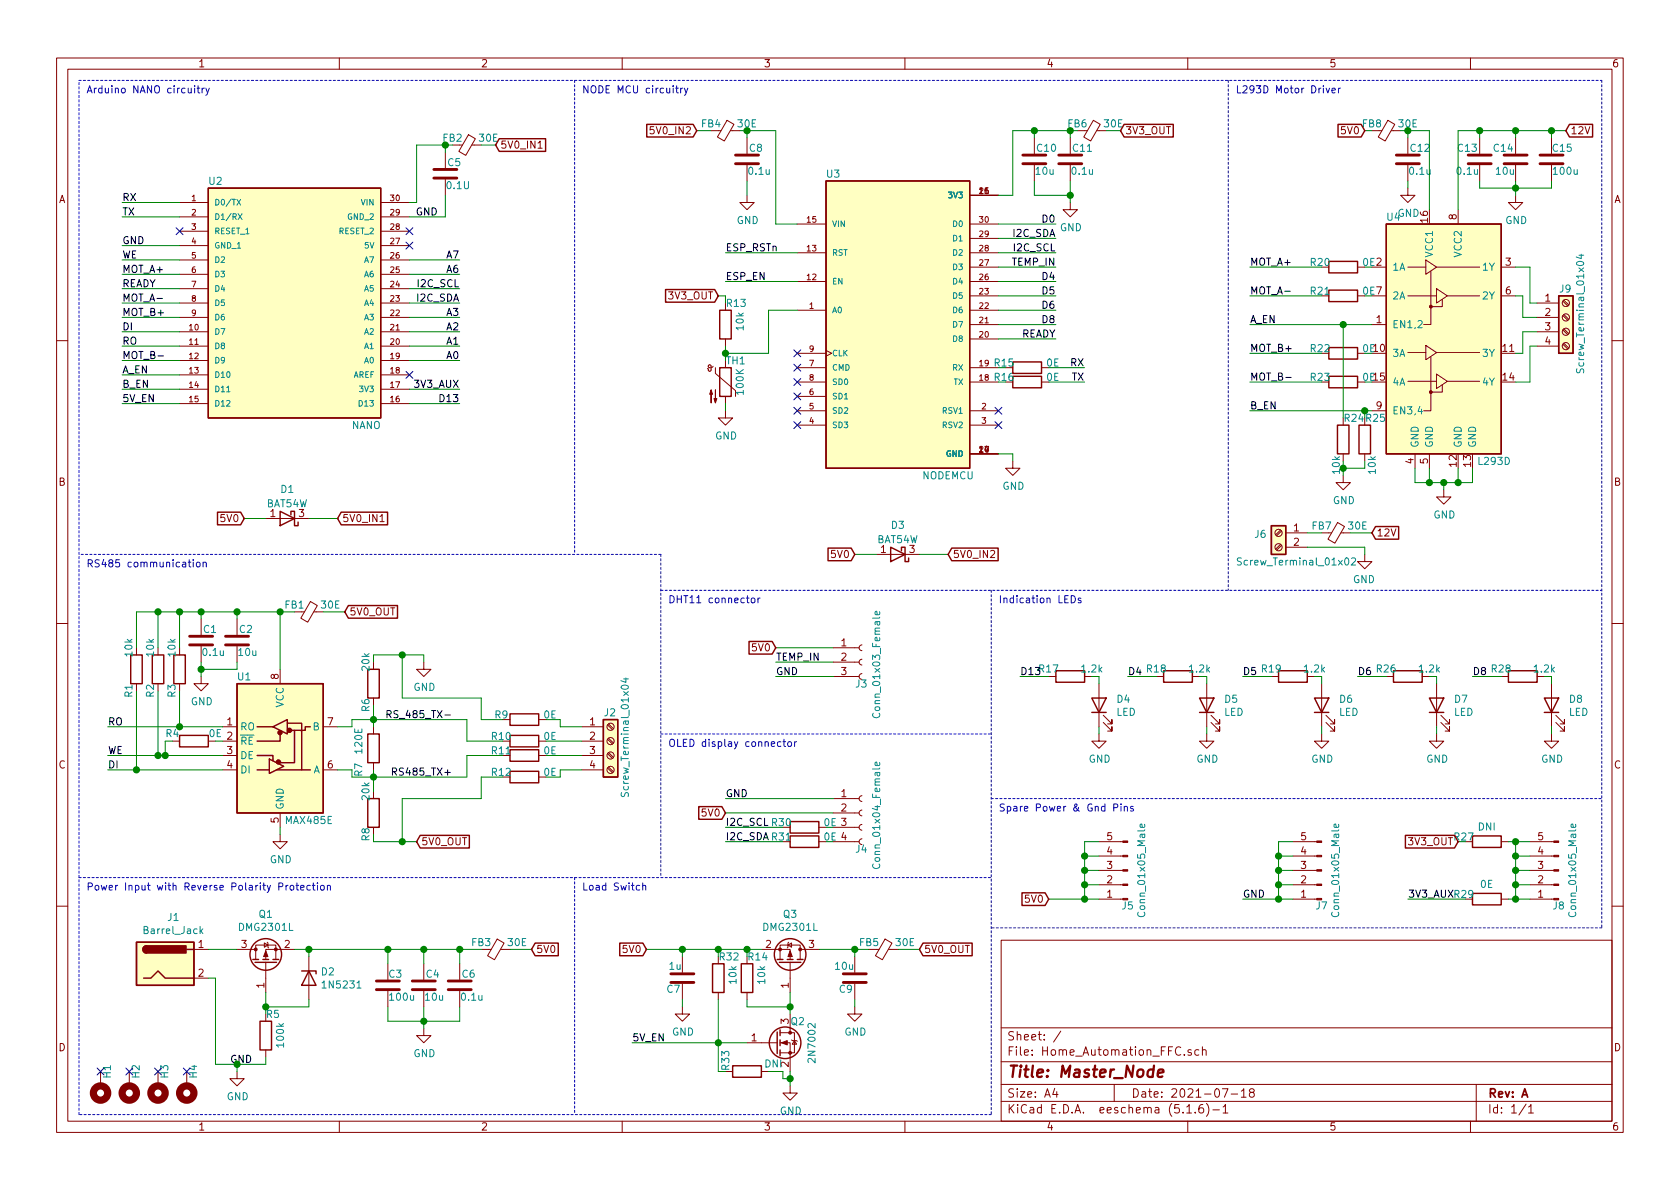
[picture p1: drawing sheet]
<svg xmlns="http://www.w3.org/2000/svg" width="297mm" height="210mm" viewBox="0 0 297 210" stroke-linecap="round" stroke-linejoin="round" font-family="sans-serif">
<defs><g id="words">
<text font-size="2.8" fill="#840000" x="178" y="190.5">Title: Master_Node</text>
<g font-size="2.1" fill="#840000">
<text x="178" y="184">Sheet: /</text>
<text x="178" y="186.7">File: Home_Automation_FFC.sch</text>
<text x="178" y="196.9">KiCad E.D.A. eeschema (5.1.6)-1</text>
<text x="178" y="194.1">Size: A4</text>
<text x="200" y="194.1">Date: 2021-07-18</text>
<text x="263" y="194.1">Rev: A</text>
<text x="263" y="196.9">Id: 1/1</text>
</g>
<g font-size="1.8" fill="#840000">
<text x="35" y="11.9">1</text>
<text x="85" y="11.9">2</text>
<text x="135" y="11.9">3</text>
<text x="185" y="11.9">4</text>
<text x="235" y="11.9">5</text>
<text x="285" y="11.9">6</text>
<text x="115.5" y="23.7">5V0_IN2</text>
<text x="198.9" y="23.7">3V3_OUT</text>
<text x="237.4" y="23.7">5V0</text>
<text x="277.6" y="23.7">12V</text>
<text x="88.4" y="26.3">5V0_IN1</text>
<text x="10.4" y="35.9">A</text>
<text x="285.4" y="35.9">A</text>
<text x="252.5" y="39.3" transform="rotate(-90 252.5 39.3)">16</text>
<text x="257.6" y="38.8" transform="rotate(-90 257.6 38.8)">8</text>
<text x="266.2" y="47">3</text>
<text x="118.3" y="53">3V3_OUT</text>
<text x="266.2" y="52.1">6</text>
<text x="273.2" y="53.3">1</text>
<text x="243.4" y="57.1">1</text>
<text x="273.2" y="55.9">2</text>
<text x="273.2" y="58.4">3</text>
<text x="265.7" y="62.2">11</text>
<text x="273.2" y="61">4</text>
<text x="265.7" y="67.3">14</text>
<text x="243.4" y="72.4">9</text>
<text x="249.9" y="82" transform="rotate(-90 249.9 82)">4</text>
<text x="252.5" y="82" transform="rotate(-90 252.5 82)">5</text>
<text x="257.6" y="82.5" transform="rotate(-90 257.6 82.5)">12</text>
<text x="260.1" y="82.5" transform="rotate(-90 260.1 82.5)">13</text>
<text x="10.4" y="85.9">B</text>
<text x="285.4" y="85.9">B</text>
<text x="39.2" y="92.3">5V0</text>
<text x="47.8" y="91.4">1</text>
<text x="52.9" y="91.4">3</text>
<text x="60.5" y="92.3">5V0_IN1</text>
<text x="228.8" y="94">1</text>
<text x="243.4" y="94.9">12V</text>
<text x="147.2" y="98.7">5V0</text>
<text x="155.7" y="97.8">1</text>
<text x="160.8" y="97.8">3</text>
<text x="168.4" y="98.7">5V0_IN2</text>
<text x="228.8" y="96.5">2</text>
<text x="61.7" y="108.8">5V0_OUT</text>
<text x="133.2" y="115.2">5V0</text>
<text x="148.7" y="114.3">1</text>
<text x="148.7" y="116.8">2</text>
<text x="148.7" y="119.4">3</text>
<text x="49.3" y="120.1" transform="rotate(-90 49.3 120.1)">8</text>
<text x="40.2" y="128.3">1</text>
<text x="40.2" y="130.8">2</text>
<text x="57.9" y="128.3">7</text>
<text x="104.3" y="128.3">1</text>
<text x="104.3" y="130.8">2</text>
<text x="10.4" y="135.9">C</text>
<text x="40.2" y="133.3">3</text>
<text x="40.2" y="135.9">4</text>
<text x="57.9" y="135.9">6</text>
<text x="104.3" y="133.3">3</text>
<text x="104.3" y="135.9">4</text>
<text x="285.4" y="135.9">C</text>
<text x="148.7" y="141">1</text>
<text x="148.7" y="143.5">2</text>
<text x="49.3" y="145.5" transform="rotate(-90 49.3 145.5)">5</text>
<text x="74.4" y="149.5">5V0_OUT</text>
<text x="124.3" y="144.4">5V0</text>
<text x="195.7" y="148.6">5</text>
<text x="230" y="148.6">5</text>
<text x="249.1" y="149.5">3V3_OUT</text>
<text x="271.9" y="148.6">5</text>
<text x="195.7" y="153.7">3</text>
<text x="195.7" y="151.1">4</text>
<text x="230" y="153.7">3</text>
<text x="230" y="151.1">4</text>
<text x="271.9" y="153.7">3</text>
<text x="271.9" y="151.1">4</text>
<text x="181.5" y="159.6">5V0</text>
<text x="195.7" y="158.7">1</text>
<text x="195.7" y="156.2">2</text>
<text x="230" y="158.7">1</text>
<text x="230" y="156.2">2</text>
<text x="271.9" y="158.7">1</text>
<text x="271.9" y="156.2">2</text>
<text x="35.1" y="167.6">1</text>
<text x="42.7" y="167.6">3</text>
<text x="50.3" y="167.6">2</text>
<text x="135.4" y="167.6">2</text>
<text x="143" y="167.6">3</text>
<text x="35.1" y="172.7">2</text>
<text x="94.8" y="168.5">5V0</text>
<text x="110.4" y="168.5">5V0</text>
<text x="163.3" y="168.5">5V0_OUT</text>
<text x="46.7" y="174.7" transform="rotate(-90 46.7 174.7)">1</text>
<text x="139.4" y="174.7" transform="rotate(-90 139.4 174.7)">1</text>
<text x="10.4" y="185.9">D</text>
<text x="132.9" y="184.1">1</text>
<text x="139.4" y="181.1" transform="rotate(-90 139.4 181.1)">3</text>
<text x="285.4" y="185.9">D</text>
<text x="35" y="199.9">1</text>
<text x="85" y="199.9">2</text>
<text x="135" y="199.9">3</text>
<text x="185" y="199.9">4</text>
<text x="235" y="199.9">5</text>
<text x="285" y="199.9">6</text>
</g>
<g font-size="1.8" fill="#0000c2">
<text x="15.2" y="16.5">Arduino NANO circuitry</text>
<text x="102.9" y="16.5">NODE MCU circuitry</text>
<text x="218.4" y="16.5">L293D Motor Driver</text>
<text x="15.2" y="100.3">RS485 communication</text>
<text x="118.1" y="106.7">DHT11 connector</text>
<text x="176.5" y="106.7">Indication LEDs</text>
<text x="118.1" y="132.1">OLED display connector</text>
<text x="176.5" y="143.5">Spare Power &amp; Gnd Pins</text>
<text x="15.2" y="157.5">Power Input with Reverse Polarity Protection</text>
<text x="102.9" y="157.5">Load Switch</text>
</g>
<g font-size="1.8" fill="#008484">
<text x="124.1" y="22.5">FB4</text>
<text x="79.2" y="29.4">C5</text>
<text x="132.5" y="26.8">C8</text>
<text x="183.4" y="26.8">C10</text>
<text x="189.8" y="26.8">C11</text>
<text x="249.5" y="26.8">C12</text>
<text x="257.8" y="26.8">C13</text>
<text x="264.2" y="26.8">C14</text>
<text x="274.6" y="26.8">C15</text>
<text x="37" y="32.7">U2</text>
<text x="79.1" y="33.4">0.1U</text>
<text x="132.5" y="30.9">0.1u</text>
<text x="146.2" y="31.4">U3</text>
<text x="183.2" y="30.9">10u</text>
<text x="189.6" y="30.9">0.1u</text>
<text x="249.3" y="30.9">0.1u</text>
<text x="257.7" y="30.9">0.1u</text>
<text x="264.6" y="30.9">10u</text>
<text x="274.8" y="30.9">100u</text>
<text x="130.3" y="39.6">GND</text>
<text x="187.4" y="40.9">GND</text>
<text x="245.3" y="39">U4</text>
<text x="247.1" y="38.3">GND</text>
<text x="266.1" y="39.6">GND</text>
<text x="231.8" y="47">R20</text>
<text x="246.1" y="47.9">1A</text>
<text x="253.4" y="45.4" transform="rotate(-90 253.4 45.4)">VCC1</text>
<text x="258.4" y="45.4" transform="rotate(-90 258.4 45.4)">VCC2</text>
<text x="262.3" y="47.9">1Y</text>
<text x="231.8" y="52.1">R21</text>
<text x="246.1" y="53">2A</text>
<text x="262.3" y="53">2Y</text>
<text x="275.8" y="51.7">J9</text>
<text x="128.5" y="54.3">R13</text>
<text x="131.5" y="58.3" transform="rotate(-90 131.5 58.3)">10k</text>
<text x="246.1" y="58">EN1,2</text>
<text x="128.4" y="64.4">TH1</text>
<text x="185.1" y="64.8">0E</text>
<text x="231.8" y="62.3">R22</text>
<text x="246.1" y="63.1">3A</text>
<text x="262.3" y="63.1">3Y</text>
<text x="280.1" y="65.2" transform="rotate(-90 280.1 65.2)">Screw_Terminal_01x04</text>
<text x="131.5" y="69.7" transform="rotate(-90 131.5 69.7)">100K</text>
<text x="185.1" y="67.4">0E</text>
<text x="231.8" y="67.4">R23</text>
<text x="246.1" y="68.2">4A</text>
<text x="262.3" y="68.2">4Y</text>
<text x="62.2" y="75.9">NANO</text>
<text x="126.4" y="77.7">GND</text>
<text x="237.8" y="74.6">R24 R25</text>
<text x="246.1" y="73.3">EN3,4</text>
<text x="243.3" y="83.7" transform="rotate(-90 243.3 83.7)">10k</text>
<text x="250.8" y="79.2" transform="rotate(-90 250.8 79.2)">GND</text>
<text x="253.4" y="79.2" transform="rotate(-90 253.4 79.2)">GND</text>
<text x="258.4" y="79.2" transform="rotate(-90 258.4 79.2)">GND</text>
<text x="261" y="79.2" transform="rotate(-90 261 79.2)">GND</text>
<text x="261.5" y="82.2">L293D</text>
<text x="47.1" y="89.7">BAT54W</text>
<text x="49.7" y="87.2">D1</text>
<text x="163.1" y="84.8">NODEMCU</text>
<text x="177.2" y="86.6">GND</text>
<text x="235.7" y="89.1">GND</text>
<text x="157.6" y="93.5">D3</text>
<text x="221.9" y="95.1">J6</text>
<text x="232" y="93.6">FB7</text>
<text x="238.5" y="93.6">30E</text>
<text x="253.4" y="91.7">GND</text>
<text x="155.1" y="96.1">BAT54W</text>
<text x="219.5" y="100">Screw_Terminal_01x02</text>
<text x="50.4" y="107.6">FB1</text>
<text x="56.8" y="107.6">30E</text>
<text x="239.2" y="103.1">GND</text>
<text x="36" y="111.9">C1</text>
<text x="42.4" y="111.9">C2</text>
<text x="23.4" y="116" transform="rotate(-90 23.4 116)">10k</text>
<text x="27.2" y="116" transform="rotate(-90 27.2 116)">10k</text>
<text x="31" y="116" transform="rotate(-90 31 116)">10k</text>
<text x="36" y="116">0.1u</text>
<text x="42.2" y="116">10u</text>
<text x="65.3" y="118.6" transform="rotate(-90 65.3 118.6)">20k</text>
<text x="183.8" y="118.9">R17</text>
<text x="191.3" y="118.9">1.2k</text>
<text x="202.8" y="118.9">R18</text>
<text x="210.4" y="118.9">1.2k</text>
<text x="223.1" y="118.9">R19</text>
<text x="230.7" y="118.9">1.2k</text>
<text x="243.5" y="118.9">R26</text>
<text x="251" y="118.9">1.2k</text>
<text x="263.8" y="118.9">R28</text>
<text x="271.3" y="118.9">1.2k</text>
<text x="23.4" y="123.3" transform="rotate(-90 23.4 123.3)">R1</text>
<text x="27.2" y="123.3" transform="rotate(-90 27.2 123.3)">R2</text>
<text x="31" y="123.3" transform="rotate(-90 31 123.3)">R3</text>
<text x="33.7" y="124.7">GND</text>
<text x="42.1" y="120.3">U1</text>
<text x="50.2" y="125.1" transform="rotate(-90 50.2 125.1)">VCC</text>
<text x="65.3" y="125.8" transform="rotate(-90 65.3 125.8)">R6</text>
<text x="73.1" y="122.2">GND</text>
<text x="151.3" y="121.6">J3</text>
<text x="197.5" y="124.3">D4</text>
<text x="216.6" y="124.3">D5</text>
<text x="236.9" y="124.3">D6</text>
<text x="257.2" y="124.3">D7</text>
<text x="277.5" y="124.3">D8</text>
<text x="29.4" y="130.3">R4</text>
<text x="37" y="130.3">0E</text>
<text x="42.4" y="129.2">RO</text>
<text x="42.4" y="131.7">RE</text>
<text x="55.4" y="129.2">B</text>
<text x="87" y="130.9">R10</text>
<text x="87.5" y="127">R9</text>
<text x="96.2" y="130.9">0E</text>
<text x="96.2" y="127">0E</text>
<text x="106.9" y="126.7">J2</text>
<text x="155.6" y="126.3" transform="rotate(-90 155.6 126.3)">Conn_01x03_Female</text>
<text x="197.4" y="126.6">LED</text>
<text x="216.4" y="126.6">LED</text>
<text x="236.7" y="126.6">LED</text>
<text x="257" y="126.6">LED</text>
<text x="277.4" y="126.6">LED</text>
<text x="42.4" y="134.2">DE</text>
<text x="42.4" y="136.8">DI</text>
<text x="55.4" y="136.8">A</text>
<text x="64.1" y="133.1" transform="rotate(-90 64.1 133.1)">120E</text>
<text x="87" y="133.4">R11</text>
<text x="87" y="137.2">R12</text>
<text x="96.2" y="133.4">0E</text>
<text x="96.2" y="137.2">0E</text>
<text x="192.5" y="134.9">GND</text>
<text x="211.5" y="134.9">GND</text>
<text x="231.9" y="134.9">GND</text>
<text x="252.2" y="134.9">GND</text>
<text x="272.5" y="134.9">GND</text>
<text x="50.2" y="143.3" transform="rotate(-90 50.2 143.3)">GND</text>
<text x="65.3" y="141.4" transform="rotate(-90 65.3 141.4)">20k</text>
<text x="111.2" y="140.2" transform="rotate(-90 111.2 140.2)">Screw_Terminal_01x04</text>
<text x="50.6" y="145.7">MAX485E</text>
<text x="65.3" y="148.7" transform="rotate(-90 65.3 148.7)">R8</text>
<text x="261.4" y="146.9">DNI</text>
<text x="47.7" y="152.6">GND</text>
<text x="151.3" y="150.8">J4</text>
<text x="155.6" y="152.9" transform="rotate(-90 155.6 152.9)">Conn_01x04_Female</text>
<text x="198.4" y="160.8">J5</text>
<text x="202.5" y="161.6" transform="rotate(-90 202.5 161.6)">Conn_01x05_Male</text>
<text x="232.7" y="160.8">J7</text>
<text x="236.8" y="161.6" transform="rotate(-90 236.8 161.6)">Conn_01x05_Male</text>
<text x="261.8" y="157">0E</text>
<text x="274.6" y="160.8">J8</text>
<text x="278.7" y="161.6" transform="rotate(-90 278.7 161.6)">Conn_01x05_Male</text>
<text x="25.7" y="165.2">Barrel_Jack</text>
<text x="29.7" y="162.9">J1</text>
<text x="42.4" y="164.6">DMG2301L</text>
<text x="45.8" y="162.3">Q1</text>
<text x="83.4" y="167.3">FB3</text>
<text x="89.9" y="167.3">30E</text>
<text x="135.1" y="164.6">DMG2301L</text>
<text x="138.5" y="162.3">Q3</text>
<text x="152" y="167.3">FB5</text>
<text x="158.4" y="167.3">30E</text>
<text x="56.8" y="172.5">D2</text>
<text x="68.8" y="172.9">C3</text>
<text x="75.4" y="172.9">C4</text>
<text x="81.7" y="172.9">C6</text>
<text x="118.4" y="171.5">1u</text>
<text x="127.3" y="169.8">R32</text>
<text x="130.2" y="173.9" transform="rotate(-90 130.2 173.9)">10k</text>
<text x="132.4" y="169.8">R14</text>
<text x="135.3" y="173.9" transform="rotate(-90 135.3 173.9)">10k</text>
<text x="147.8" y="171.5">10u</text>
<text x="57.3" y="174.8">1N5231</text>
<text x="69" y="177">100u</text>
<text x="75.3" y="177">10u</text>
<text x="81.7" y="177">0.1u</text>
<text x="118" y="175.6">C7</text>
<text x="148.4" y="175.6">C9</text>
<text x="47.1" y="180">R5</text>
<text x="50.2" y="185.1" transform="rotate(-90 50.2 185.1)">100k</text>
<text x="118.8" y="183.1">GND</text>
<text x="139.9" y="181.3">Q2</text>
<text x="149.3" y="183.1">GND</text>
<text x="19.6" y="190.6" transform="rotate(-90 19.6 190.6)">H1</text>
<text x="24.7" y="190.6" transform="rotate(-90 24.7 190.6)">H2</text>
<text x="29.8" y="190.6" transform="rotate(-90 29.8 190.6)">H3</text>
<text x="34.8" y="190.6" transform="rotate(-90 34.8 190.6)">H4</text>
<text x="73.1" y="186.9">GND</text>
<text x="129" y="189.2" transform="rotate(-90 129 189.2)">R33</text>
<text x="135.2" y="188.8">DNI</text>
<text x="139.4" y="188.7" transform="rotate(-90 139.4 188.7)">2</text>
<text x="144.2" y="187.5" transform="rotate(-90 144.2 187.5)">2N7002</text>
<text x="40.1" y="194.6">GND</text>
<text x="137.9" y="197.1">GND</text>
</g>
<g font-size="1.8" fill="#008400">
<text x="130.5" y="22.5">30E</text>
<text x="188.8" y="22.5">FB6</text>
<text x="195.3" y="22.5">30E</text>
<text x="240.9" y="22.5">FB8</text>
<text x="247.3" y="22.5">30E</text>
<text x="78.3" y="25.1">FB2</text>
<text x="84.8" y="25.1">30E</text>
<text x="241" y="47">0E2</text>
<text x="241" y="52.1">0E7</text>
<text x="175.9" y="64.8">R15</text>
<text x="241" y="62.3">0E10</text>
<text x="175.9" y="67.4">R16</text>
<text x="241" y="67.4">0E15</text>
<text x="236.9" y="83.7" transform="rotate(-90 236.9 83.7)">10k</text>
<text x="64.1" y="137.3" transform="rotate(-90 64.1 137.3)">R7</text>
<text x="145.7" y="148.6">0E 4</text>
<text x="145.7" y="146.1">0E 3</text>
<text x="257.2" y="148.6">R27</text>
</g>
<g font-size="1.8">
<text x="21.6" y="35.6">RX</text>
<text x="21.6" y="38.1">TX</text>
<text x="73.5" y="38.1">GND</text>
<text x="179.2" y="41.9">I2C_SDA</text>
<text x="184.4" y="39.4">D0</text>
<text x="21.6" y="43.2">GND</text>
<text x="21.6" y="45.7">WE</text>
<text x="79" y="45.7">A7</text>
<text x="128.3" y="44.4">ESP_RSTn</text>
<text x="179" y="47">TEMP_IN</text>
<text x="179.4" y="44.4">I2C_SCL</text>
<text x="221" y="47">MOT_A+</text>
<text x="21.6" y="53.3">MOT_A-</text>
<text x="21.6" y="48.3">MOT_A+</text>
<text x="21.6" y="50.8">READY</text>
<text x="73.8" y="53.3">I2C_SDA</text>
<text x="74" y="50.8">I2C_SCL</text>
<text x="79" y="48.3">A6</text>
<text x="128.3" y="49.5">ESP_EN</text>
<text x="184.4" y="52.1">D5</text>
<text x="184.4" y="49.5">D4</text>
<text x="221" y="52.1">MOT_A-</text>
<text x="21.6" y="55.9">MOT_B+</text>
<text x="21.6" y="58.4">DI</text>
<text x="79" y="55.9">A3</text>
<text x="79" y="58.4">A2</text>
<text x="180.5" y="59.7">READY</text>
<text x="184.4" y="57.1">D8</text>
<text x="184.4" y="54.6">D6</text>
<text x="221" y="57.1">A_EN</text>
<text x="21.6" y="63.5">MOT_B-</text>
<text x="21.6" y="61">RO</text>
<text x="79" y="61">A1</text>
<text x="79" y="63.5">A0</text>
<text x="189.3" y="64.8">RX</text>
<text x="221" y="62.2">MOT_B+</text>
<text x="21.6" y="68.6">B_EN</text>
<text x="21.6" y="66">A_EN</text>
<text x="21.6" y="71.1">5V_EN</text>
<text x="73.4" y="68.6">3V3_AUX</text>
<text x="78" y="71.1">D13</text>
<text x="189.5" y="67.3">TX</text>
<text x="221" y="67.3">MOT_B-</text>
<text x="221" y="72.4">B_EN</text>
<text x="137.2" y="119.4">GND</text>
<text x="137.2" y="116.8">TEMP_IN</text>
<text x="180.3" y="119.4">D13</text>
<text x="199.4" y="119.4">D4</text>
<text x="219.7" y="119.4">D5</text>
<text x="240" y="119.4">D6</text>
<text x="260.3" y="119.4">D8</text>
<text x="19" y="128.3">RO</text>
<text x="69.8" y="127">RS_485_TX-</text>
<text x="19" y="133.3">WE</text>
<text x="19" y="135.9">DI</text>
<text x="70.3" y="137.2">RS485_TX+</text>
<text x="128.3" y="141">GND</text>
<text x="128.3" y="148.6">I2C_SDA R31</text>
<text x="128.3" y="146">I2C_SCL R30</text>
<text x="219.7" y="158.7">GND</text>
<text x="248.9" y="158.7">3V3_AUX R29</text>
<text x="111.8" y="184.1">5V_EN</text>
<text x="40.6" y="188">GND</text>
</g>
<g font-size="1.4" fill="#840000">
<text x="33.9" y="35.6">1</text>
<text x="69.1" y="35.6">30</text>
<text x="173.2" y="34.3">11</text>
<text x="174" y="34.3">6</text>
<text x="33.9" y="38.1">2</text>
<text x="33.9" y="40.6">3</text>
<text x="69.1" y="38.1">29</text>
<text x="69.1" y="40.6">28</text>
<text x="142.7" y="39.4">15</text>
<text x="173.2" y="39.4">30</text>
<text x="173.2" y="41.9">29</text>
<text x="33.9" y="45.7">5</text>
<text x="33.9" y="43.2">4</text>
<text x="69.1" y="45.7">26</text>
<text x="69.1" y="43.2">27</text>
<text x="142.7" y="44.4">13</text>
<text x="173.2" y="44.4">28</text>
<text x="173.2" y="47">27</text>
<text x="33.9" y="48.3">6</text>
<text x="33.9" y="50.8">7</text>
<text x="33.9" y="53.3">8</text>
<text x="69.1" y="48.3">25</text>
<text x="69.1" y="50.8">24</text>
<text x="69.1" y="53.3">23</text>
<text x="142.7" y="49.5">12</text>
<text x="173.2" y="49.5">26</text>
<text x="173.2" y="52.1">23</text>
<text x="33.5" y="58.4">10</text>
<text x="33.9" y="55.9">9</text>
<text x="69.1" y="55.9">22</text>
<text x="69.1" y="58.4">21</text>
<text x="143.1" y="54.6">1</text>
<text x="173.2" y="54.6">22</text>
<text x="173.2" y="57.1">21</text>
<text x="173.2" y="59.7">20</text>
<text x="33.5" y="61">11</text>
<text x="33.5" y="63.5">12</text>
<text x="69.1" y="61">20</text>
<text x="69.1" y="63.5">19</text>
<text x="143.1" y="64.8">7</text>
<text x="143.1" y="62.2">9</text>
<text x="173.2" y="64.8">19</text>
<text x="33.5" y="66">13</text>
<text x="33.5" y="68.6">14</text>
<text x="33.5" y="71.1">15</text>
<text x="69.1" y="71.1">16</text>
<text x="69.1" y="66">18</text>
<text x="69.1" y="68.6">17</text>
<text x="143.1" y="69.8">6</text>
<text x="143.1" y="67.3">8</text>
<text x="173.2" y="67.3">18</text>
<text x="143.1" y="74.9">4</text>
<text x="143.1" y="72.4">5</text>
<text x="173.6" y="72.4">2</text>
<text x="173.6" y="74.9">3</text>
<text x="173.2" y="80">10</text>
<text x="174" y="80">7</text>
</g>
<g font-size="1.4" fill="#008484">
<text x="167.9" y="35">3V3</text>
<text x="37.8" y="38.9">D1/RX</text>
<text x="37.8" y="36.3">D0/TX</text>
<text x="37.8" y="41.4">RESET_1</text>
<text x="60" y="41.4">RESET_2</text>
<text x="61.6" y="38.9">GND_2</text>
<text x="63.9" y="36.3">VIN</text>
<text x="147.1" y="40.1">VIN</text>
<text x="168.6" y="40.1">D0</text>
<text x="37.8" y="46.5">D2</text>
<text x="37.8" y="43.9">GND_1</text>
<text x="64.5" y="46.5">A7</text>
<text x="64.6" y="43.9">5V</text>
<text x="147.1" y="45.2">RST</text>
<text x="168.6" y="42.7">D1</text>
<text x="168.6" y="45.2">D2</text>
<text x="168.6" y="47.7">D3</text>
<text x="37.8" y="49">D3</text>
<text x="37.8" y="51.6">D4</text>
<text x="64.5" y="49">A6</text>
<text x="64.5" y="51.6">A5</text>
<text x="147.1" y="50.3">EN</text>
<text x="168.6" y="50.3">D4</text>
<text x="168.6" y="52.8">D5</text>
<text x="37.8" y="54.1">D5</text>
<text x="37.8" y="56.6">D6</text>
<text x="37.8" y="59.2">D7</text>
<text x="64.5" y="54.1">A4</text>
<text x="64.5" y="56.6">A3</text>
<text x="64.5" y="59.2">A2</text>
<text x="147.1" y="55.4">A0</text>
<text x="168.6" y="55.4">D6</text>
<text x="168.6" y="57.9">D7</text>
<text x="37.8" y="61.7">D8</text>
<text x="37.8" y="64.3">D9</text>
<text x="64.5" y="61.7">A1</text>
<text x="64.5" y="64.3">A0</text>
<text x="147.1" y="65.5">CMD</text>
<text x="147.1" y="63">CLK</text>
<text x="168.5" y="65.5">RX</text>
<text x="168.6" y="60.4">D8</text>
<text x="37.8" y="66.8">D10</text>
<text x="37.8" y="69.3">D11</text>
<text x="37.8" y="71.9">D12</text>
<text x="62.4" y="66.8">AREF</text>
<text x="63.7" y="71.9">D13</text>
<text x="63.8" y="69.3">3V3</text>
<text x="147.1" y="70.6">SD1</text>
<text x="147.1" y="68.1">SD0</text>
<text x="168.6" y="68.1">TX</text>
<text x="147.1" y="75.7">SD3</text>
<text x="147.1" y="73.1">SD2</text>
<text x="166.7" y="73.1">RSV1</text>
<text x="166.7" y="75.7">RSV2</text>
<text x="167.3" y="80.8">GND</text>
</g>
</g></defs>
<g fill="none" stroke="#840000" stroke-width=".18">
<path d="M10 10.3h277v189.9h-277zM12 12.2h273v186.1h-273zM60 10.3v1.9M110 10.3v1.9M160 10.3v1.9M210 10.3v1.9M260 10.3v1.9M31.7 38.3h5.1M31.7 35.8h5.1M67.3 38.3h5.1M67.3 35.8h5.1M78.7 26.9v2.8"/>
<path d="M78.7 31.7v2.8M82.8 23.8l1.2 .7-1.7 3-1.2-.7zM83.4 25.6h1.7M95.1 26.2h.8M115.6 22.4h-.6l-.1 .6 .5-.1 .3 .2v.3l-.3 .3-.5-.2M128.5 21.3l1.3 .7-1.7 2.9-1.3-.7zM129.2 23.1h1.6M132.1 34.5v1.3h1.2l-1.2 1.3-1.3-1.3h1.3M132.1 24.4v2.8M132.1 29.2v2.8M141 39.6h5M171.4 34.5h5.1"/>
<path d="M171.4 39.6h5.1M182.9 24.4v2.8M182.9 29.2v2.8M189.2 35.8v1.3h1.3l-1.3 1.2-1.2-1.2h1.2M189.2 24.4v2.8M189.2 29.2v2.8M193.3 21.3l1.2 .7-1.7 2.9-1.2-.7zM193.9 23.1h1.7M245.4 21.3l1.2 .7-1.7 2.9-1.2-.7zM246 23.1h1.6M248.9 33.3v1.2h1.3l-1.3 1.3-1.3-1.3h1.3M248.9 24.4v2.8"/>
<path d="M248.9 29.2v2.8M257.8 37.1v2.5M261.6 24.4v2.8M261.6 29.2v2.8M268 34.5v1.3h1.2l-1.2 1.3-1.3-1.3h1.3M268 24.4v2.8M268 29.2v2.8M274.3 24.4v2.8M274.3 29.2v2.8M31.7 53.6h5.1M31.7 56.1h5.1M31.7 58.7h5.1"/>
<path d="M31.7 46h5.1M31.7 48.5h5.1M31.7 51h5.1M31.7 40.9h5.1M31.7 43.4h5.1M67.3 53.6h5.1M67.3 56.1h5.1M67.3 58.7h5.1M67.3 46h5.1M67.3 48.5h5.1M67.3 51h5.1M67.3 40.9h5.1"/>
<path d="M67.3 43.4h5.1M128.3 59.9v1.3M141 54.9h5M141 49.8h5M141 44.7h5M171.4 52.3h5.1M171.4 47.2h5.1M171.4 57.4h5.1M171.4 54.9h5.1M171.4 49.8h5.1M171.4 44.7h5.1M171.4 42.2h5.1"/>
<path d="M171.4 59.9h5.1M240 52.3h1.3M240 47.2h1.3M242.6 52.3h2.5M242.6 47.2h2.5M242.6 57.4h2.5M248.9 52.3h5.1M248.9 47.2h3.2M252.1 46l1.9 1.2-1.9 1.3zM253 48v9.4h-1.3M254 51l1.9 1.3-1.9 1.3zM254 47.2h7.6"/>
<path d="M255 53v1.2h-2M255.9 52.3h5.7M265.4 52.3h2.6M265.4 47.2h2.6M271.8 53.6h3.8M271.8 56.1h3.8M271.8 58.7h3.8M276.3 58.3l.9 .9M276.3 55.8l.9 .8M276.3 53.3l.9 .8M276.5 58.2l.9 .8M276.5 55.6l.9 .9"/>
<path d="M276.5 53.1l.9 .8M10 60.2h2M31.7 61.2h5.1M31.7 63.7h5.1M31.7 66.3h5.1M31.7 68.8h5.1M31.7 71.4h5.1M67.3 61.2h5.1M67.3 63.7h5.1M67.3 66.3h5.1M67.3 68.8h5.1M67.3 71.4h5.1"/>
<path d="M126.1 64.8l-.2 .2h-.4l-.3-.1v-.3l.4-.1 .1 .2v.8l-.1 .2-.4-.2v-.2l-.1-.2M126.5 65v1l3.5 3.1v1M128.3 72.6v1.3h1.2l-1.2 1.3-1.3-1.3h1.3M128.3 70.1v1.3M141 67.6h5M141 65h5M141 72.6h5M141 62.5h5M141 75.2h5M141 70.1h5M146 62l1.1 .5-1.1 .5M171.4 67.6h5.1"/>
<path d="M171.4 65h5.1M171.4 72.6h5.1M171.4 75.2h5.1M184.1 67.6h1.3M184.1 65h1.3M240 67.6h1.3M240 62.5h1.3M242.6 72.6h2.5M248.9 67.4h5.1M248.9 62.4h3.2M252.1 61.1l1.9 1.3-1.9 1.2zM253 63.1v9.5h-1.3"/>
<path d="M254 66.2l1.9 1.2-1.9 1.3zM254 62.4h7.6M255 68.1v1.2h-2M255.9 67.4h5.7M271.8 61.2h3.8M276.3 60.9l.9 .8M276.5 60.7l.9 .8M285 60.2h2M47 91.7h7.6M67.2 92.2h.7M154.9 98h7.7M171.4 80.3h5.1"/>
<path d="M175.1 97.5l.5-.2 .2 .2 .1 .2-.1 .2-.7 .7h.8M179.1 81.5v1.3h1.2l-1.2 1.3-1.3-1.3h1.3M226.4 96.3l-.8 .8M226.4 93.7l-.8 .9M226.6 96.4l-.9 .9M226.6 93.9l-.9 .8M227.3 94.2h3.8M227.3 96.8h3.8M236.5 92.4l1.2 .7-1.7 3-1.2-.8zM237.1 94.2h1.7M237.5 84.1v1.2h1.3l-1.3 1.3-1.3-1.3h1.3M237.5 80.3v1.2"/>
<path d="M241.3 98v1.3h-1.3l1.3 1.3 1.3-1.3h-1.3M241.3 80.3v1.2M250.2 80.3v2.5M252.7 80.3v2.5M255.3 86.6v1.3h1.2l-1.2 1.2-1.3-1.2h1.3M10 110.3h2M24.1 114.5v1.3M27.9 114.5v1.3M31.7 114.5v1.3M35.6 119.6v1.3h1.2l-1.2 1.3-1.3-1.3h1.3M35.6 109.5v2.8M35.6 114.3v2.8"/>
<path d="M41.9 109.5v2.8M41.9 114.3v2.8M49.5 118.4v2.5M54.9 106.4l1.2 .7-1.7 2.9-1.2-.7zM55.5 108.2h1.6M66 117.1v1.3M74.9 117.1v1.3h1.3l-1.3 1.2-1.2-1.2h1.2M147.3 119.6h4.6M147.3 117.1h4.6M147.3 114.5h4.6M152.4 119.1l-.3 .1-.2 .4 .1 .3 .4 .2M152.4 116.6l-.3 .1-.2 .3 .1 .4 .4 .2"/>
<path d="M152.4 114l-.3 .1-.2 .4 .1 .4 .4 .2M185.4 119.6h1.3M191.8 119.6h1.2M204.5 119.6h1.2M210.8 119.6h1.3M224.8 119.6h1.3M231.1 119.6h1.3M245.1 119.6h1.3M251.5 119.6h1.2M265.4 119.6h1.3M271.8 119.6h1.2M285 110.3h2"/>
<path d="M24.1 120.9v1.3M27.9 120.9v1.3M30.5 131.1h1.2M31.7 120.9v1.3M36.8 131.1h1.3M39.4 128.5h2.5M39.4 131.1h2.5M39.4 133.6h2.5M39.4 136.1h2.5M50.8 127.9h.1M57.1 128.5h2.6M57.1 136.1h2.6"/>
<path d="M66 123.4v1.3M66 128.5v1.3M66 134.9v1.2M66 139.9v1.3M95.2 131.1h1.3M95.2 133.6h1.3M95.2 127.2h1.3M95.2 137.4h1.3M102.9 128.5h3.8M102.9 131.1h3.8M102.9 133.6h3.8M102.9 136.1h3.8"/>
<path d="M107.4 135.8l.9 .8M107.4 133.3l.9 .8M107.4 130.7l.9 .9M107.4 128.2l.9 .8M107.6 135.6l.9 .9M107.6 133.1l.9 .8M107.6 130.6l.9 .8M107.6 128l.9 .8M194.3 129.8v1.3h1.3l-1.3 1.2-1.3-1.2h1.3M194.3 120.9v7.6M195.1 127.8l1.5 1.5v-.8v.8h-.8M195.1 126.5l1.5 1.5v-.8v.8h-.8"/>
<path d="M213.4 129.8v1.3h1.2l-1.2 1.2-1.3-1.2h1.3M213.4 120.9v7.6M214.1 127.8l1.5 1.5v-.8v.8h-.7M214.1 126.5l1.5 1.5v-.8v.8h-.7M233.7 129.8v1.3h1.2l-1.2 1.2-1.3-1.2h1.3M233.7 120.9v7.6M234.4 127.8l1.6 1.5v-.8v.8h-.8M234.4 126.5l1.6 1.5v-.8v.8h-.8M254 129.8v1.3h1.3l-1.3 1.2-1.3-1.2h1.3M254 120.9v7.6M254.8 127.8l1.5 1.5v-.8v.8h-.8M254.8 126.5l1.5 1.5v-.8v.8h-.8"/>
<path d="M274.3 129.8v1.3h1.3l-1.3 1.2-1.3-1.2h1.3M274.3 120.9v7.6M275.1 127.8l1.5 1.5v-.8v.8h-.8M275.1 126.5l1.5 1.5v-.8v.8h-.8M49.5 147.6v1.2h1.3l-1.3 1.3-1.2-1.3h1.2M49.5 143.8v2.5M66 146.3v1.3M144.8 148.8h1.2M144.8 146.3h1.2M147.3 148.8h4.6M147.3 146.3h4.6M147.3 143.8h4.6"/>
<path d="M147.3 141.2h4.6M152.4 148.3l-.3 .1-.2 .4 .1 .3 .4 .2M152.4 145.8l-.3 .1-.2 .3 .1 .4 .4 .2M152.4 143.3l-.3 .1-.2 .3 .1 .4 .4 .2M152.4 140.7l-.3 .1-.2 .3 .1 .4 .4 .2M194.3 148.8h4.2M194.3 159h3.8M194.3 151.4h4.2M194.3 153.9h4.2M194.3 156.5h4.2M228.6 148.8h4.2M228.6 159h3.8"/>
<path d="M228.6 151.4h4.2M228.6 153.9h4.2M228.6 156.5h4.2M265.4 148.8h1.3M265.4 159h1.3M270.5 148.8h4.2M270.5 159h3.8M270.5 151.4h4.2M270.5 153.9h4.2M270.5 156.5h4.2M10 160.2h2M34.3 167.9h2.5"/>
<path d="M34.3 173h2.5M41.9 167.9h3.3M45.2 169.7v-2.6h3.6v2.6M46.7 166.7l.7 .4-.7 .4zM47 170.2v5.3M47.2 166.6l.2 .1v.8l.1 .1M52.1 167.9h-5.1v1.8M54.6 169.2v7.6M68.6 170.4v2.8M68.6 175.3v2.7M74.9 170.4v2.8M74.9 175.3v2.7"/>
<path d="M81.3 170.4v2.8M81.3 175.3v2.7M87.9 166.1l1.2 .7-1.7 2.9-1.2-.7zM88.5 167.9h1.7M120.6 178v1.3h1.3l-1.3 1.3-1.2-1.3h1.2M120.6 169.2v2.8M120.6 174v2.8M127 175.5v1.3M132.1 175.5v1.3M134.6 167.9h5.1v1.8M137.9 169.7v-2.6h3.6v2.6M139.3 167.1l.7-.4v.8z"/>
<path d="M139.4 166.6l-.1 .1v.8l-.1 .1M139.7 170.2v5.3M139.7 179.3v3.3M141.5 167.9h3.3M151.1 178v1.3h1.3l-1.3 1.3-1.2-1.3h1.2M151.1 169.2v2.8M151.1 174v2.8M156.5 166.1l1.2 .7-1.7 2.9-1.2-.7zM157.1 167.9h1.6M177 166.3h108v32h-108zM285 160.2h2M17.8 189.5v2.5"/>
<path d="M22.9 189.5v2.5M27.9 189.5v2.5M33 189.5v2.5M41.9 189.5v1.2h1.3l-1.3 1.3-1.3-1.3h1.3M47 185.7v1.2M60 198.3v1.9M74.9 181.9v1.2h1.3l-1.3 1.3-1.2-1.3h1.2M110 198.3v1.9M132.1 184.4h5.3M134.6 189.5h1.3M137.9 184.4h1.8v5.1M137.9 182.6h2.6v3.6h-2.6"/>
<path d="M139.7 192v1.3h1.3l-1.3 1.3-1.3-1.3h1.3M140 183.9l.1 .1h.7l.2 .1M140.5 184l.3 .7h-.7zM160 198.3v1.9M177 194.8h108M177 191.8h108M177 187.8h108M177 181.8h108M186.5 192.5l-.4 1h1M186.8 193v1M187.6 182.3l-1.3 2M197 191.8v3"/>
<path d="M209.4 186.5v.1M209.8 195.8l.5-.5v1.5M209.8 196.8h.9M210 198.3v1.9M210.6 185.7a.37 .37 0 0 0-.6 .1l.1 .2 .5 .2 .1 .1-.2 .3-.5-.1M211.3 196.7v.1M212 185.7l-.5-.1-.2 .3v.6l.2 .1 .5-.1M212.6 185.7h.1a.37 .37 0 0 1 .6 .1v.8M212.6 185.1v1.5M212.7 195.3a.59 .59 0 0 0-.7 .7v.7l.2 .1 .6-.1v-.5l-.1-.2-.5-.1-.2 .3M213.3 195.1a1.71 1.71 0 0 1 0 2.3M214.5 196.3h1.1"/>
<path d="M216.1 192.5h1l-.6 1.5M216.3 195.8l.4-.5v1.5M216.3 196.8h.8M217.7 193.5h1.1M219.5 193l.4-.5v1.5M219.5 194h.8M221.2 193.2l-.3-.3 .1-.2 .2-.2 .4 .1 .2 .2-.1 .2-.6 .2a.48 .48 0 0 0-.1 .7l.2 .1 .5-.1a.48 .48 0 0 0-.1-.7h-.1M260 198.3v1.9M261 191.8v6.5M269.8 195.2l-1.2 2M270.3 195.8l.4-.5v1.5M270.3 196.8h.8"/>
<circle cx="276.9" cy="53.6" r=".63"/>
<circle cx="276.9" cy="58.7" r=".63"/>
<circle cx="276.9" cy="56.1" r=".63"/>
<circle cx="276.9" cy="61.2" r=".63"/>
<circle cx="226.1" cy="94.2" r=".63"/>
<circle cx="226.1" cy="96.8" r=".63"/>
<circle cx="107.9" cy="136.1" r=".63"/>
<circle cx="107.9" cy="131.1" r=".63"/>
<circle cx="107.9" cy="128.5" r=".63"/>
<circle cx="107.9" cy="133.6" r=".63"/>
</g>
<path d="M204.7 189.8l1-.2v-.4l-.6-.1-.3 .3-.1 .9 .2 .1 .6-.1" fill="none" stroke="#840000" stroke-width=".41"/>
<g fill="none" stroke="#840000" stroke-width=".25">
<path d="M36.8 33.3h30.5v40.6h-30.5zM88.3 24.5h8.2v2.3h-8.2l-.7-1.2zM114.4 22h8.2l.6 1.1-.6 1.1h-8.2zM146 32h25.4v50.8h-25.4zM198.8 22h8.6v2.2h-8.6l-.7-1.1zM236.6 22h4.1l.6 1.1-.6 1.1h-4.1zM245.1 39.6h20.3v40.7h-20.3zM277.5 22h4.1v2.2h-4.1l-.6-1.1zM117.7 51.2h8.7l.6 1.1-.6 1.1h-8.7zM127.3 54.9h2v5h-2zM234.9 51.3h5.1v2h-5.1zM234.9 46.2h5.1v2.1h-5.1z"/>
<path d="M275.6 52.3h2.5v10.2h-2.5zM127.3 65h2v5.1h-2zM179.1 66.5h5v2.1h-5zM179.1 64h5v2h-5zM234.9 66.5h5.1v2.1h-5.1zM234.9 61.5h5.1v2h-5.1zM236.5 75.2h2v5.1h-2zM240.3 75.2h2v5.1h-2zM38.5 90.6h4l.7 1.1-.7 1.1h-4zM49.5 90.4l2.6 1.3-2.6 1.3zM51.4 91.1v-.7h.7v2.6h.6v-.7M60.3 90.6h8.2v2.2h-8.2l-.6-1.1z"/>
<path d="M146.4 96.9h4.1l.6 1.1-.6 1.2h-4.1zM157.5 96.8l2.5 1.2-2.5 1.3zM159.4 97.4v-.6h.6v2.5h.7v-.6M168.3 96.9h8.2v2.3h-8.2l-.7-1.2zM224.8 93h2.5v5h-2.5zM243.2 93.1h4.1v2.2h-4.1l-.6-1.1zM23.1 115.8h2v5.1h-2zM26.9 115.8h2.1v5.1h-2.1zM30.7 115.8h2.1v5.1h-2.1zM61.6 107.1h8.7v2.2h-8.7l-.6-1.1zM65 118.4h2.1v5h-2.1zM132.4 113.4h4.1l.7 1.1-.7 1.2h-4.1z"/>
<path d="M186.7 118.6h5.1v2h-5.1zM205.7 118.6h5.1v2h-5.1zM226.1 118.6h5v2h-5zM246.4 118.6h5.1v2h-5.1zM266.7 118.6h5.1v2h-5.1zM31.7 130h5.1v2.1h-5.1zM41.9 120.9h15.2v22.9h-15.2zM45.5 133.6h2.8v.9M45.5 136.1h2.1M45.5 128.5h2.8M47.6 134.2l2.6 1.3-2.6 1.3zM48.3 128.5l2.5-1.3v2.6z"/>
<path d="M48.9 136.1h6M49.5 129.8v1.3h-4M50.8 127.9h2.5v8.2M52.1 129.2v5.7h-2.6M54.9 128.5h-.9v.7h-2.6M65 129.8h2.1v5.1h-2.1zM90.2 130h5v2.1h-5zM90.2 132.6h5v2h-5zM90.2 126.2h5v2.1h-5zM90.2 136.4h5v2h-5zM106.7 127.2h2.5v10.2h-2.5zM193 123.4h2.6l-1.3 2.6z"/>
<path d="M193 126h2.6M212.1 123.4h2.5l-1.2 2.6zM212.1 126h2.5M232.4 123.4h2.5l-1.2 2.6zM232.4 126h2.5M252.7 123.4h2.6l-1.3 2.6zM252.7 126h2.6M273 123.4h2.6l-1.3 2.6zM273 126h2.6M65 141.2h2.1v5.1h-2.1zM74.3 147.7h8.7v2.3h-8.7l-.6-1.2zM123.5 142.6h4.1l.7 1.2-.7 1.1h-4.1z"/>
<path d="M139.7 147.8h5.1v2.1h-5.1zM139.7 145.3h5.1v2h-5.1zM180.7 157.9h4.1l.6 1.1-.6 1.1h-4.1zM248.5 147.7h8.7l.6 1.1-.6 1.2h-8.7zM260.3 147.8h5.1v2.1h-5.1zM260.3 158h5.1v2h-5.1zM24.1 166.6h10.2v7.6h-10.2zM25.4 173h1.3l1.2-1.3 1.3 1.3h5.1M25.9 167.3a.63 .63 0 0 0-.6 .6 .63 .63 0 0 0 .6 .6M33 167.9h1.3M44.7 169.7h1M45.1 170.2h3.8"/>
<path d="M46.5 169.7h1M48.3 169.7h1M53.3 171.7h2.6v.5M54.6 171.7l1.3 2.5h-2.6zM94.6 166.8h4.1v2.2h-4.1l-.6-1.1zM109.6 166.8h4.1l.6 1.1-.6 1.1h-4.1zM126 170.4h2v5.1h-2zM131.1 170.4h2v5.1h-2zM137.4 169.7h1M137.8 170.2h3.8M139.2 169.7h1M141 169.7h1"/>
<path d="M163.2 166.8h8.7v2.2h-8.7l-.6-1.1zM46 180.6h2v5.1h-2zM129.5 188.5h5.1v2h-5.1zM137.4 182.5v3.8M137.9 182.1v1M137.9 183.9v1M137.9 185.7v1"/>
<circle cx="47" cy="168.8" r="2.79"/>
<circle cx="139.7" cy="168.8" r="2.79"/>
<circle cx="138.8" cy="184.4" r="2.79"/>
</g>
<g fill="none" stroke="#840000" stroke-width=".51">
<path d="M76.7 31.5h4.1M76.7 30h4.1M130 29h4.1M130 27.4h4.1M180.8 29h4.1M180.8 27.4h4.1M187.2 29h4.1M187.2 27.4h4.1M246.9 29h4.1M246.9 27.4h4.1M259.6 29h4.1M259.6 27.4h4.1"/>
<path d="M265.9 29h4.1M265.9 27.4h4.1M272.3 29h4.1M272.3 27.4h4.1M33.5 114h4.1M33.5 112.5h4.1M39.9 114h4M39.9 112.5h4M66.5 175h4.1M66.5 173.5h4.1M72.9 175h4.1M72.9 173.5h4.1"/>
<path d="M79.2 175h4.1M79.2 173.5h4.1M118.6 172.2h4.1M118.6 173.7h4.1M149.1 172.2h4.1M149.1 173.7h4.1"/>
</g>
<g fill="none" stroke="#008484" stroke-width=".18">
<path d="M41.9 35.2l.6 1.1M42.1 37.8l.7 1M42.5 35.2l-.6 1.1M42.8 37.8l-.7 1M279.2 45.1h.8M279.6 45v.7l-.9-.3M40.1 69.3h.6M278.8 65.2l-.1 .5 .2 .2 .4-.1 .2-.5 .3-.1 .2 .3v.4M219.5 98.7l-.5-.1-.2 .2 .1 .4 .5 .2 .1 .3-.2 .2h-.5M239 98.8l.4-.2 .3 .4-.1 .2-.7 .7h.8M110.7 119.9v.8l-.9-.3M155.5 108.2v.3l-.1 .2h-.6v-.5l.2-.1 .1 .6"/>
<path d="M110.3 120.1h.8M154.4 126.1a.6 .6 0 0 0 .4 .9 .6 .6 0 0 0 .7-.6l-.1-.3M155.5 134.8v.4l-.1 .2-.6-.1v-.5h.2l.1 .6M109.9 140.2l-.1 .4 .2 .2h.4l.2-.6h.3l.2 .2-.1 .5M154.4 152.8a.6 .6 0 0 0 .4 .8 .6 .6 0 0 0 .7-.6l-.1-.2M202.4 145.8v.3l-.2 .2-.6-.1v-.4l.3-.1 .1 .6M236.7 145.8v.3l-.2 .2-.6-.1v-.4l.3-.1 .1 .6M278.6 145.8v.3l-.2 .2-.6-.1v-.4l.3-.1 .1 .6M35.5 164.6l.4 .5M35.9 164.3l-.5 .4M63.1 174.7h.7"/>
</g>
<g fill="#840000" stroke="#840000" stroke-width=".18">
<path d="M125.7 69l.3 .7h-.5l.2-.7v2.2z"/>
<path d="M126.5 69v2.2l-.3-.7h.5l-.2 .7z"/>
<path d="M138.2 184.4l1-.4v.8z"/>
<path d="M47 168.1l.4 1.1h-.8z"/>
<path d="M139.7 168.1l.4 1.1h-.8z"/>
<path d="M198.5 148.7h.9v.3h-.9z"/>
<path d="M198.5 151.3h.9v.2h-.9z"/>
<path d="M198.5 153.8h.9v.2h-.9z"/>
<path d="M198.5 156.3h.9v.3h-.9z"/>
<path d="M198.5 158.9h.9v.2h-.9z"/>
<path d="M232.8 148.7h.9v.3h-.9z"/>
<path d="M232.8 151.3h.9v.2h-.9z"/>
<path d="M232.8 153.8h.9v.2h-.9z"/>
<path d="M232.8 156.3h.9v.3h-.9z"/>
<path d="M232.8 158.9h.9v.2h-.9z"/>
<path d="M274.7 148.7h.9v.3h-.9z"/>
<path d="M274.7 151.3h.9v.2h-.9z"/>
<path d="M274.7 153.8h.9v.2h-.9z"/>
<path d="M274.7 156.3h.9v.3h-.9z"/>
<path d="M274.7 158.9h.9v.2h-.9z"/>
<circle cx="139.7" cy="186.2" r=".25"/>
<circle cx="139.7" cy="182.6" r=".25"/>
<circle cx="48.8" cy="167.9" r=".25"/>
<circle cx="45.2" cy="167.9" r=".25"/>
<circle cx="253" cy="69.3" r=".25"/>
<circle cx="253" cy="54.2" r=".25"/>
<circle cx="137.9" cy="167.9" r=".25"/>
<circle cx="141.5" cy="167.9" r=".25"/>
</g>
<g fill="#ffffc2" stroke="#ffffc2" stroke-width=".18">
<path d="M41.9 120.9h15.2v22.9h-15.2z"/>
<path d="M106.7 127.2h2.5v10.2h-2.5z"/>
<path d="M224.8 93h2.5v5h-2.5z"/>
<path d="M245.1 39.6h20.3v40.7h-20.3z"/>
<path d="M146 32h25.4v50.8h-25.4z"/>
<path d="M275.6 52.3h2.5v10.2h-2.5z"/>
<path d="M24.1 166.6h10.2v7.6h-10.2z"/>
<path d="M36.8 33.3h30.5v40.6h-30.5z"/>
</g>
<g fill="#840000" stroke="#840000" stroke-width=".25">
<path d="M25.5 167.4l.4-.1v1.2a.64 .64 0 0 1-.6-.4 .64 .64 0 0 1 .2-.7z"/>
<path d="M25.9 167.3h7v1.2h-7z"/>
<circle cx="49.2" cy="134.7" r=".36"/>
<circle cx="49.5" cy="129.6" r=".36"/>
<circle cx="51.2" cy="129.2" r=".36"/>
</g>
<g fill="none" stroke="#840000" stroke-width="1.3">
<circle cx="17.8" cy="193.3" r="1.27"/>
<circle cx="22.9" cy="193.3" r="1.27"/>
<circle cx="27.9" cy="193.3" r="1.27"/>
<circle cx="33" cy="193.3" r="1.27"/>
</g>
<g fill="none" stroke="#0000c2" stroke-width=".18" stroke-dasharray=".4 .4">
<path d="M14 14.2h269.2M101.6 14.2v83.8M217.2 14.2v90.2M283.2 14.2v149.9M116.8 98h-102.8M116.8 98v57.2M116.8 104.4h166.4M175.3 104.4v92.7M116.8 129.8h58.5M14 155.2h161.3M101.6 155.2v41.9M175.3 141.2h107.9"/>
<path d="M283.2 164.1h-107.9M14 197.1v-182.9M175.3 197.1h-161.3"/>
</g>
<g fill="none" stroke="#008400" stroke-width=".18">
<path d="M21.6 35.8h10.1M21.6 38.3h10.1M78.7 26.9v-1.3h-5v10.2h-1.3M78.7 34.5v3.8h-6.3M123.2 23.1h2.5M132.1 24.4v-1.3h5.1v16.5h3.8M132.1 32v2.5M176.5 39.6h10.2M182.9 32v2.5h6.3M182.9 23.1v1.3M189.2 24.4v-1.3h-10.1v11.4h-2.6M189.2 32v3.8"/>
<path d="M248.9 24.4v-1.3h3.8v14M248.9 32v1.3M261.6 23.1v1.3M261.6 32v1.3h12.7v-1.3M268 23.1v1.3M268 32v2.5M274.3 23.1v1.3M276.9 23.1h-19.1v14M21.6 58.7h10.1M21.6 56.1h10.1M21.6 53.6h10.1M21.6 46h10.1"/>
<path d="M21.6 48.5h10.1M21.6 51h10.1M21.6 43.4h10.1M72.4 58.7h8.9M72.4 56.1h8.9M72.4 53.6h8.9M72.4 46h8.9M72.4 48.5h8.9M72.4 51h8.9M127 52.3h1.3v1.3M128.3 44.7h12.7M128.3 49.8h12.7"/>
<path d="M141 54.9h-5.1v7.6h-7.6M176.5 52.3h10.2M176.5 47.2h10.2M176.5 57.4h10.2M176.5 44.7h10.2M176.5 49.8h10.2M176.5 42.2h10.2M176.5 54.9h10.2M176.5 59.9h10.2M221 52.3h12.7M221 47.2h12.7M221 57.4h21.6"/>
<path d="M237.5 57.4v16.5M268 52.3h1.2v3.8h2.6M268 47.2h2.5v6.4h1.3M271.8 58.7h-2.6v3.8h-1.2M21.6 61.2h10.1M21.6 68.8h10.1M21.6 71.4h10.1M21.6 66.3h10.1M21.6 63.7h10.1M72.4 61.2h8.9M72.4 68.8h8.9M72.4 71.4h8.9"/>
<path d="M72.4 63.7h8.9M128.3 61.2v2.5M128.3 71.4v1.2M185.4 67.6h6.4M185.4 65h6.4M221 67.6h12.7M221 62.5h12.7M221 72.6h21.6M241.3 72.6v1.3M271.8 61.2h-1.3v6.4h-2.5M43.2 91.7h3.8M54.6 91.7h5.1"/>
<path d="M151.1 98h3.8M162.6 98h5M176.5 80.3h2.6v1.2M231.1 94.2h2.6M231.1 96.8h10.2v1.2M238.8 94.2h3.8M241.3 81.5v1.3h-3.8M250.2 82.8v2.5h10.1v-2.5M252.7 82.8v2.5M255.3 85.3v1.3M257.8 82.8v2.5M27.9 108.2v6.3"/>
<path d="M31.7 108.2v6.3M35.6 108.2v1.3M35.6 117.1v2.5M41.9 108.2v1.3M41.9 117.1v1.3h-6.3M49.5 108.2v10.2M52.1 108.2h-28v6.3M57.1 108.2h3.9M66 117.1v-1.3h8.9v1.3M71.1 115.8v7.6h14v3.8h3.8M137.2 119.6h10.1M137.2 117.1h10.1"/>
<path d="M137.2 114.5h10.1M180.3 119.6h5.1M193 119.6h1.3v1.3M199.4 119.6h5.1M212.1 119.6h1.3v1.3M219.7 119.6h5.1M232.4 119.6h1.3v1.3M240 119.6h5.1M252.7 119.6h1.3v1.3M260.3 119.6h5.1M273 119.6h1.3v1.3M19 133.6h20.4"/>
<path d="M19 136.1h20.4M19 128.5h20.4M24.1 122.2v13.9M27.9 122.2v11.4M30.5 131.1h-1.3v2.5M31.7 122.2v6.3M38.1 131.1h1.3M59.7 128.5h2.5v-1.3h20.3v3.9h6.4M59.7 136.1h2.5M66 124.7v3.8M66 136.1v3.8M88.9 137.4h-3.8v3.8h-14v7.6"/>
<path d="M88.9 133.6h-6.4v3.8h-20.3M96.5 127.2h2.6v1.3h3.8M96.5 131.1h6.4M96.5 133.6h6.4M102.9 136.1h-3.8v1.3h-2.6M194.3 128.5v1.3M213.4 128.5v1.3M233.7 128.5v1.3M254 128.5v1.3M274.3 128.5v1.3M49.5 146.3v1.3M66 147.6v1.2h7.7"/>
<path d="M128.3 148.8h10.1M128.3 143.8h19M128.3 141.2h19M128.3 146.3h10.1M185.4 159h8.9M191.8 156.5h2.5M191.8 153.9h2.5M191.8 151.4h2.5M194.3 148.8h-2.5v10.2M219.7 159h8.9M226.1 156.5h2.5M226.1 153.9h2.5"/>
<path d="M226.1 151.4h2.5M228.6 148.8h-2.5v10.2M248.9 159h10.2M266.7 148.8h3.8M266.7 159h3.8M268 148.8v10.2M268 156.5h2.5M268 153.9h2.5M268 151.4h2.5M36.8 167.9h5.1M36.8 173h1.3v15.2h8.9v-1.3M47 175.5v3.8"/>
<path d="M52.1 167.9h33M54.6 176.8v1.2h-7.6M54.6 167.9v1.3M68.6 178v2.6h12.7v-2.6M68.6 167.9v2.5M74.9 167.9v2.5M74.9 178v3.9M81.3 167.9v2.5M90.2 167.9h3.8M114.3 167.9h20.3M120.6 167.9v1.3M120.6 176.8v1.2"/>
<path d="M127 167.9v1.3M127 176.8v12.7h1.3M132.1 176.8v1.2h7.6M132.1 167.9v1.3M139.7 175.5v3.8M144.8 167.9h8.9M151.1 167.9v1.3M151.1 176.8v1.2M158.7 167.9h3.9M41.9 188.2v1.3M111.8 184.4h20.3M135.9 189.5h2.5v1.2h1.3"/>
<path d="M139.7 189.5v2.5"/>
</g>
<path d="M27.9 62.9h1M227.3 66.7h1M68.4 126.3h.6l.2-.2-.1-.3-.2-.2h-.5v1.3M68.7 126.3l.5 .6M69.4 136.5l.6-.1 .1-.2v-.3l-.2-.1h-.5v1.3M69.7 136.5l.4 .6" fill="none" stroke="#000" stroke-width=".18"/>
<g fill="none" stroke="#0000c2" stroke-width=".18">
<path d="M34.4 15.2v.1M34.4 15.6v.8M34.8 15.6h.5M35 15.2v1.1l.3 .1M35.7 15.6v.8M36.1 15.6l-.4 .2M36.4 15.6l.3 .8M37 15.6l-.4 1.1-.2 .2M119.5 15.6h.4M119.6 15.2v1.1l.3 .1M120.3 15.6v.8M120.7 15.6l-.4 .2"/>
<path d="M121 15.6l.3 .8M121.6 15.6l-.4 1.1-.2 .2M234.5 15.6l.3 .8 .3-.8M235.5 16l.6-.1-.1-.3h-.3l-.2 .2 .1 .6h.4M236.7 15.6v.8M237 15.6l-.3 .2M33.3 99.4h.5M33.5 99v1.1l.3 .1M34.2 99v.1M34.2 99.4v.8M34.8 99.5l.3-.1 .2 .1 .1 .5-.1 .2h-.3l-.2-.1-.1-.5zM35.9 99.5l.2-.1 .3 .1 .1 .7"/>
<path d="M35.9 99.4v.8M132.9 105.8h.3l.2 .1 .1 .5-.2 .1-.3 .1-.1-.1zM134 105.8v.8M134.4 105.8l-.4 .2M189.4 105.3a.64 .64 0 0 1 .7 .7 .64 .64 0 0 1-.7 .6zM191.1 105.8h-.3l-.2 .1 .1 .2 .4 .1v.3h-.5M138.1 131.2h-.4l-.2 .2 .1 .5h.5M138.4 131.2h.5M138.6 130.7v1.1l.3 .2M139.4 131.2h.3l.3 .2-.2 .5-.3 .1-.2-.2zM140.5 131.2v.8M140.8 131.2l-.3 .2"/>
<path d="M50.9 156.6h-.2l-.1 .2M51.4 156.6h.3l.2 .1-.1 .6-.3 .1-.2-.2zM52.3 156.6h.5M52.5 156.1v1.1l.3 .2M53.2 157l.6-.1-.1-.3h-.4l-.1 .1v.6h.5M54.9 156.6h-.4l-.2 .2 .1 .5h.5M55.2 156.6h.5M55.4 156.1v1.1l.3 .2M56.1 156.1v.2M56.1 156.6v.8M56.7 156.7l.2-.1h.3l.1 .2-.1 .5-.3 .1-.2-.1zM57.9 156.7l.2-.1h.3v.8"/>
<path d="M57.9 156.6v.8M113.1 156.6h-.4l-.2 .2 .1 .5h.5M113.6 156.7l.2-.1h.3l.1 .8M113.6 156.1v1.3M196.9 142.8l.7-.1v-.4l-.2-.1h-.5v1.2M198.2 142.2v.1M198.2 142.6v.8M198.8 142.7l.2-.1h.3v.8M198.8 142.6v.8M200.4 142.6h-.3l-.2 .2v.1l.5 .2v.3h-.5"/>
</g>
<g fill="#008400" stroke="#008400" stroke-width=".25">
<circle cx="226.1" cy="159" r=".51"/>
<circle cx="191.8" cy="159" r=".51"/>
<circle cx="226.1" cy="153.9" r=".51"/>
<circle cx="248.9" cy="23.1" r=".51"/>
<circle cx="127" cy="167.9" r=".51"/>
<circle cx="189.2" cy="34.5" r=".51"/>
<circle cx="237.5" cy="82.8" r=".51"/>
<circle cx="182.9" cy="23.1" r=".51"/>
<circle cx="226.1" cy="156.5" r=".51"/>
<circle cx="68.6" cy="167.9" r=".51"/>
<circle cx="268" cy="153.9" r=".51"/>
<circle cx="268" cy="33.3" r=".51"/>
<circle cx="268" cy="156.5" r=".51"/>
<circle cx="74.9" cy="180.6" r=".51"/>
<circle cx="74.9" cy="167.9" r=".51"/>
<circle cx="139.7" cy="190.7" r=".51"/>
<circle cx="151.1" cy="167.9" r=".51"/>
<circle cx="47" cy="178" r=".51"/>
<circle cx="191.8" cy="151.4" r=".51"/>
<circle cx="191.8" cy="156.5" r=".51"/>
<circle cx="226.1" cy="151.4" r=".51"/>
<circle cx="268" cy="151.4" r=".51"/>
<circle cx="268" cy="159" r=".51"/>
<circle cx="191.8" cy="153.9" r=".51"/>
<circle cx="41.9" cy="188.2" r=".51"/>
<circle cx="127" cy="184.4" r=".51"/>
<circle cx="54.6" cy="167.9" r=".51"/>
<circle cx="132.1" cy="23.1" r=".51"/>
<circle cx="27.9" cy="133.6" r=".51"/>
<circle cx="27.9" cy="108.2" r=".51"/>
<circle cx="29.2" cy="133.6" r=".51"/>
<circle cx="24.1" cy="136.1" r=".51"/>
<circle cx="31.8" cy="128.5" r=".51"/>
<circle cx="261.6" cy="23.1" r=".51"/>
<circle cx="66" cy="127.2" r=".51"/>
<circle cx="66" cy="137.4" r=".51"/>
<circle cx="268" cy="23.1" r=".51"/>
<circle cx="35.6" cy="118.4" r=".51"/>
<circle cx="49.5" cy="108.2" r=".51"/>
<circle cx="268" cy="148.8" r=".51"/>
<circle cx="257.8" cy="85.3" r=".51"/>
<circle cx="41.9" cy="108.2" r=".51"/>
<circle cx="35.6" cy="108.2" r=".51"/>
<circle cx="255.3" cy="85.3" r=".51"/>
<circle cx="189.2" cy="23.1" r=".51"/>
<circle cx="78.7" cy="25.6" r=".51"/>
<circle cx="120.7" cy="167.9" r=".51"/>
<circle cx="237.5" cy="57.4" r=".51"/>
<circle cx="139.7" cy="178" r=".51"/>
<circle cx="71.1" cy="148.8" r=".51"/>
<circle cx="241.3" cy="72.6" r=".51"/>
<circle cx="132.1" cy="167.9" r=".51"/>
<circle cx="252.7" cy="85.3" r=".51"/>
<circle cx="31.8" cy="108.2" r=".51"/>
<circle cx="274.3" cy="23.1" r=".51"/>
<circle cx="71.1" cy="115.8" r=".51"/>
<circle cx="81.3" cy="167.9" r=".51"/>
<circle cx="128.3" cy="62.5" r=".51"/>
</g>
<g fill="none" stroke="#000084" stroke-width=".18">
<path d="M31.1 40.3l1.3 1.2M32.4 40.3l-1.3 1.2M71.8 40.3l1.2 1.2M71.8 42.8l1.2 1.2M73 40.3l-1.2 1.2M73 42.8l-1.2 1.2M71.8 65.7l1.2 1.2M73 65.7l-1.2 1.2M140.4 69.5l1.2 1.2M140.4 74.6l1.2 1.2M140.4 72l1.2 1.2M140.4 61.9l1.2 1.2"/>
<path d="M140.4 66.9l1.2 1.3M140.4 64.4l1.2 1.2M141.6 69.5l-1.2 1.2M141.6 74.6l-1.2 1.2M141.6 72l-1.2 1.2M141.6 61.9l-1.2 1.2M141.6 66.9l-1.2 1.3M141.6 64.4l-1.2 1.2M175.9 74.6l1.2 1.2M175.9 72l1.2 1.2M177.1 74.6l-1.2 1.2M177.1 72l-1.2 1.2"/>
<path d="M17.2 188.9l1.2 1.2M18.4 188.9l-1.2 1.2M22.3 188.9l1.2 1.2M23.5 188.9l-1.2 1.2M27.3 188.9l1.2 1.2M28.5 188.9l-1.2 1.2M32.4 188.9l1.2 1.2M33.6 188.9l-1.2 1.2"/>
</g>
<use href="#words"/>
</svg>
